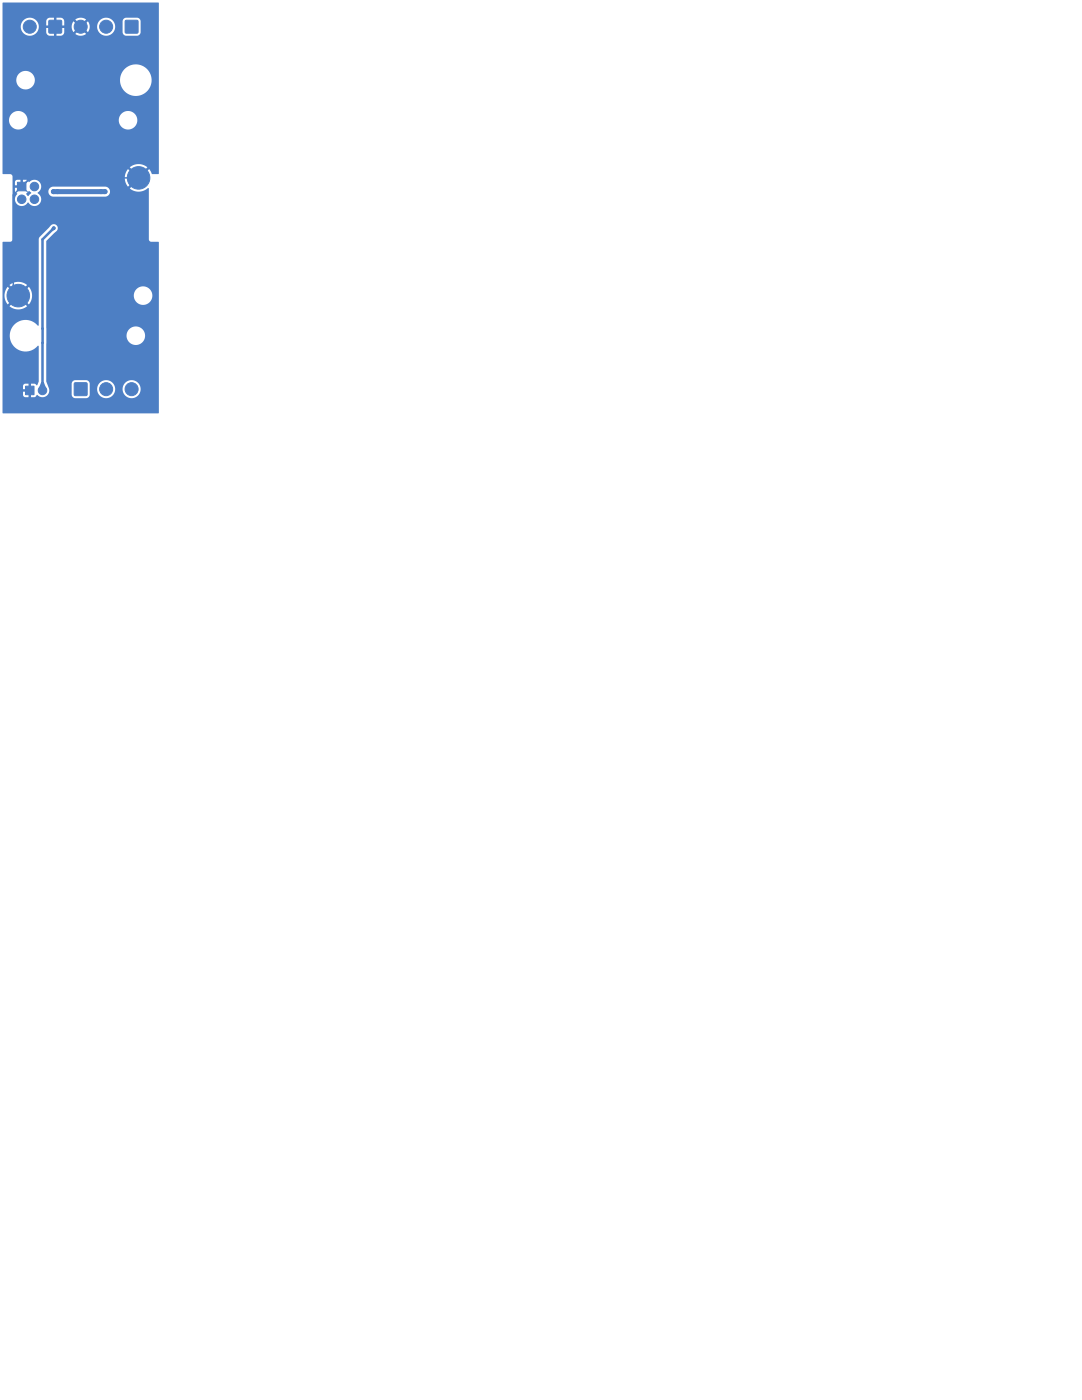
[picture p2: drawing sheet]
<svg xmlns="http://www.w3.org/2000/svg" width="216mm" height="279mm" viewBox="0 0 216 279" stroke-linecap="round" stroke-linejoin="round" font-family="sans-serif">
<g fill="#4d7fc4" stroke="#4d7fc4" stroke-width=".2">
<path d="M14.9 76.4h2.4v2.5h-2.4z"/>
<path d="M5.1 77.1h1.7v1.7h-1.7z"/>
<path d="M9.8 4.1h2.4v2.5h-2.4z"/>
<path d="M25 4.1h2.5v2.5h-2.5z"/>
<path d="M3.5 36.4h1.7v1.7h-1.7z"/>
<circle cx="21.2" cy="77.7" r="1.3"/>
<circle cx="26.3" cy="77.7" r="1.3"/>
<circle cx="8.5" cy="77.9" r=".85"/>
<circle cx="5.9" cy="5.3" r="1.3"/>
<circle cx="21.2" cy="5.3" r="1.3"/>
<circle cx="16.1" cy="5.3" r="1.3"/>
<circle cx="3.6" cy="59" r="2.25"/>
<circle cx="27.6" cy="35.5" r="2.25"/>
<circle cx="6.9" cy="37.2" r=".85"/>
<circle cx="4.3" cy="39.8" r=".85"/>
<circle cx="6.9" cy="39.8" r=".85"/>
<circle cx="22.6" cy="50.2" r=".4"/>
<circle cx="15.6" cy="32.5" r=".3"/>
<circle cx="12" cy="28.5" r=".4"/>
<circle cx="16.5" cy="45.5" r=".3"/>
<circle cx="16.4" cy="32.7" r=".3"/>
<circle cx="25.3" cy="41.4" r=".4"/>
<circle cx="11.4" cy="46.7" r=".3"/>
<circle cx="23.5" cy="44.7" r=".3"/>
<circle cx="11.4" cy="44.1" r=".3"/>
<circle cx="14.8" cy="40.3" r=".4"/>
<circle cx="20.2" cy="38.2" r=".4"/>
<circle cx="11.5" cy="38.2" r=".4"/>
<circle cx="10.7" cy="38.2" r=".4"/>
<circle cx="21" cy="38.2" r=".4"/>
<circle cx="10.7" cy="45.5" r=".3"/>
</g>
<path d="M11 5.1v25.4l-8.3 8.4v19.1l1 1M4.3 37.2h.1M9.1 32.5h6.5l3 3h9.1" fill="none" stroke="#4d7fc4" stroke-width=".3"/>
<path d="M4.4 37.2l1.2 1.2" fill="none" stroke="#4d7fc4" stroke-width=".2"/>
<path d="M10.7 38.2h10.3" fill="none" stroke="#4d7fc4" stroke-width="1"/>
<path d="M10.7 45.5l-2.2 2.3v30.1M8.5 65.6h.1M8.5 68.4h.1" fill="none" stroke="#4d7fc4" stroke-width=".5"/>
<g fill="#4d7fc4">
<path d="M15.6 32.5l.2-.2 .3 .5-.2 .2-.5-.3z"/>
<path d="M5.7 38.1l.5 .4-.6 .6-.4-.5z"/>
<path d="M.5 .6l31.1-.1 .1 34.2h-1.4l-.5-1-1 1-.4-.3 1-1-.2-.1a2.75 2.75 0 0 0-3.3 .1l1 1-.4 .3-1-1-.1 .2a2.75 2.75 0 0 0 .1 3.4l1-1 .4 .3-1 1 .2 .1a2.93 2.93 0 0 0 3.5-.2l.1 10.3 .3 .4 1.6 .1 .1 .1v34l-31.1 .1-.1-15.7h1.4a3.2 3.2 0 0 0 2.1 3.2 3.2 3.2 0 0 0 3.6-1l.1 7.2-.3 .7-.5-.3h-.7v.9h-.5v-.9h-.9l-.2 .4v.7h.9v.5h-.9v.7l.2 .3 .9 .1v-.9h.5v.9l.8-.1 .4-.4a1.4 1.4 0 0 0 1.9 .2 1.4 1.4 0 0 0 .3-1.9l-.2-.5h4.9v2.3l.3 .4 .4 .2 2.5-.1 .4-.5v-1.4h1.5v.3a1.8 1.8 0 0 0 1.9 1.7 1.8 1.8 0 0 0 1.7-2h1.5v.3a1.8 1.8 0 0 0 2.7 1.4 1.8 1.8 0 0 0 0-3.1 1.8 1.8 0 0 0-2.7 1.4h-1.5l-.1-.2a1.8 1.8 0 0 0-1.8-1.4 1.8 1.8 0 0 0-1.7 1.6h-1.5v-1l-.4-.6h-2.5a.74 .74 0 0 0-.7 .7h-4.9l-.2-.5 .1-9.2h15.9a1.85 1.85 0 0 0 2.6 1.8 1.85 1.85 0 0 0 .5-3.1 1.85 1.85 0 0 0-3 1l-.1 .3h-15.9l-.1-8h17.5v.2a1.85 1.85 0 0 0 2.8 1.5 1.85 1.85 0 0 0 0-3.2 1.85 1.85 0 0 0-2.8 1.5h-17.5v-10.8l2-1.9a.8 .8 0 0 0 .1-1.2 .8 .8 0 0 0-1.2 0l-2.2 2.3-.2 .4v17.2l-.1 .1a3.2 3.2 0 0 0-3.4-1 3.2 3.2 0 0 0-2.3 2.8h-1.4v-8h.4l.1 1 .5 1 1-1 .4 .3-1 1 .2 .1a2.75 2.75 0 0 0 3.3-.1l-1-1 .4-.3 1 1 .1-.2a2.75 2.75 0 0 0-.1-3.4l-1 1-.4-.3 1-1-.2-.1a2.75 2.75 0 0 0-3.3 .1l1 1-.4 .3-1-1-.4 .7-.2 .9h-.4v-10.4l.1-.1h1.5l.4-.4v-8.2h.5a1.4 1.4 0 0 0 1 1.4 1.4 1.4 0 0 0 1.6-.7 1.4 1.4 0 0 0 2.2 .3 1.4 1.4 0 0 0-.3-2.2l.1-.2h2.1l.2 .6 .7 .3h10.6a1 1 0 0 0 .8-1 1 1 0 0 0-.9-1h-10.5l-.7 .4-.2 .7h-2.1a1.39 1.39 0 0 0 .2-2 1.39 1.39 0 0 0-2.1 0l-.3-.4h-.8v.9h-.5v-.9l-1 .1-.1 1h.9v.5h-.9v.7l.4 .5-.4 1h-.5v-4.6l-.4-.4h-1.5l-.1-.1v-10.7h1.3a1.85 1.85 0 0 0 1.9 2 1.85 1.85 0 0 0 1.8-2h18.2v.2a1.85 1.85 0 0 0 2.8 1.5 1.85 1.85 0 0 0 0-3.2 1.85 1.85 0 0 0-2.8 1.5h-18.2v-.3a1.85 1.85 0 0 0-2-1.5 1.85 1.85 0 0 0-1.7 1.8h-1.3v-8h2.7v.2a1.85 1.85 0 0 0 2 1.7 1.85 1.85 0 0 0 1.7-2h17v.4a3.2 3.2 0 0 0 4.8 2.5 3.2 3.2 0 0 0 0-5.4 3.2 3.2 0 0 0-4.8 2.5h-17v-.2a1.85 1.85 0 0 0-1.9-1.5 1.85 1.85 0 0 0-1.8 1.8h-2.7v-10.7h3.6v.3a1.8 1.8 0 0 0 2.5 1.5 1.8 1.8 0 0 0 .8-2.8h1.8v.9h1.2v.5h-1.2v.9l.5 .6h1.1v-1.2h.5v1.2h.8a.74 .74 0 0 0 .7-.7v-.8h-1.2l.1-.4h2.6l.1 .7 .3 .5 .8-.8 .4 .3-.9 .9a1.79 1.79 0 0 0 2.2 0l-.9-.9 .4-.3 .8 .8 .3-.5 .1-.7h1.5a1.8 1.8 0 0 0 2.3 1.9 1.8 1.8 0 0 0 .9-2.9h1.9v2.2a.74 .74 0 0 0 .7 .7h2.3l.4-.2 .2-.5v-2.2l-.2-.4-.4-.3h-2.3l-.6 .3-.1 .4h-1.9a1.8 1.8 0 0 0-1.9-.6 1.8 1.8 0 0 0-1.3 1.6h-1.5l-.4-.9-.8 .8-.4-.4 .9-.8-.1-.1a1.79 1.79 0 0 0-2.1 .1l.9 .8-.4 .4-.8-.8-.4 .9h-2.6l-.1-.1h1.2v-1.1l-.6-.5h-.9v1.2h-.5v-1.2l-1.1 .1-.3 .2-.2 .4h-1.8a1.8 1.8 0 0 0-2-.6 1.8 1.8 0 0 0-1.3 1.6h-3.6z"/>
<path d="M8.2 76.2h.5l.6 1.6a2.13 2.13 0 0 1-1.6 0z"/>
<path d="M15 32.3l.5-.1v.5l-.5-.1z"/>
<path d="M10.5 45.4l.4 .4-.4 .3-.4-.3z"/>
</g>
</svg>
